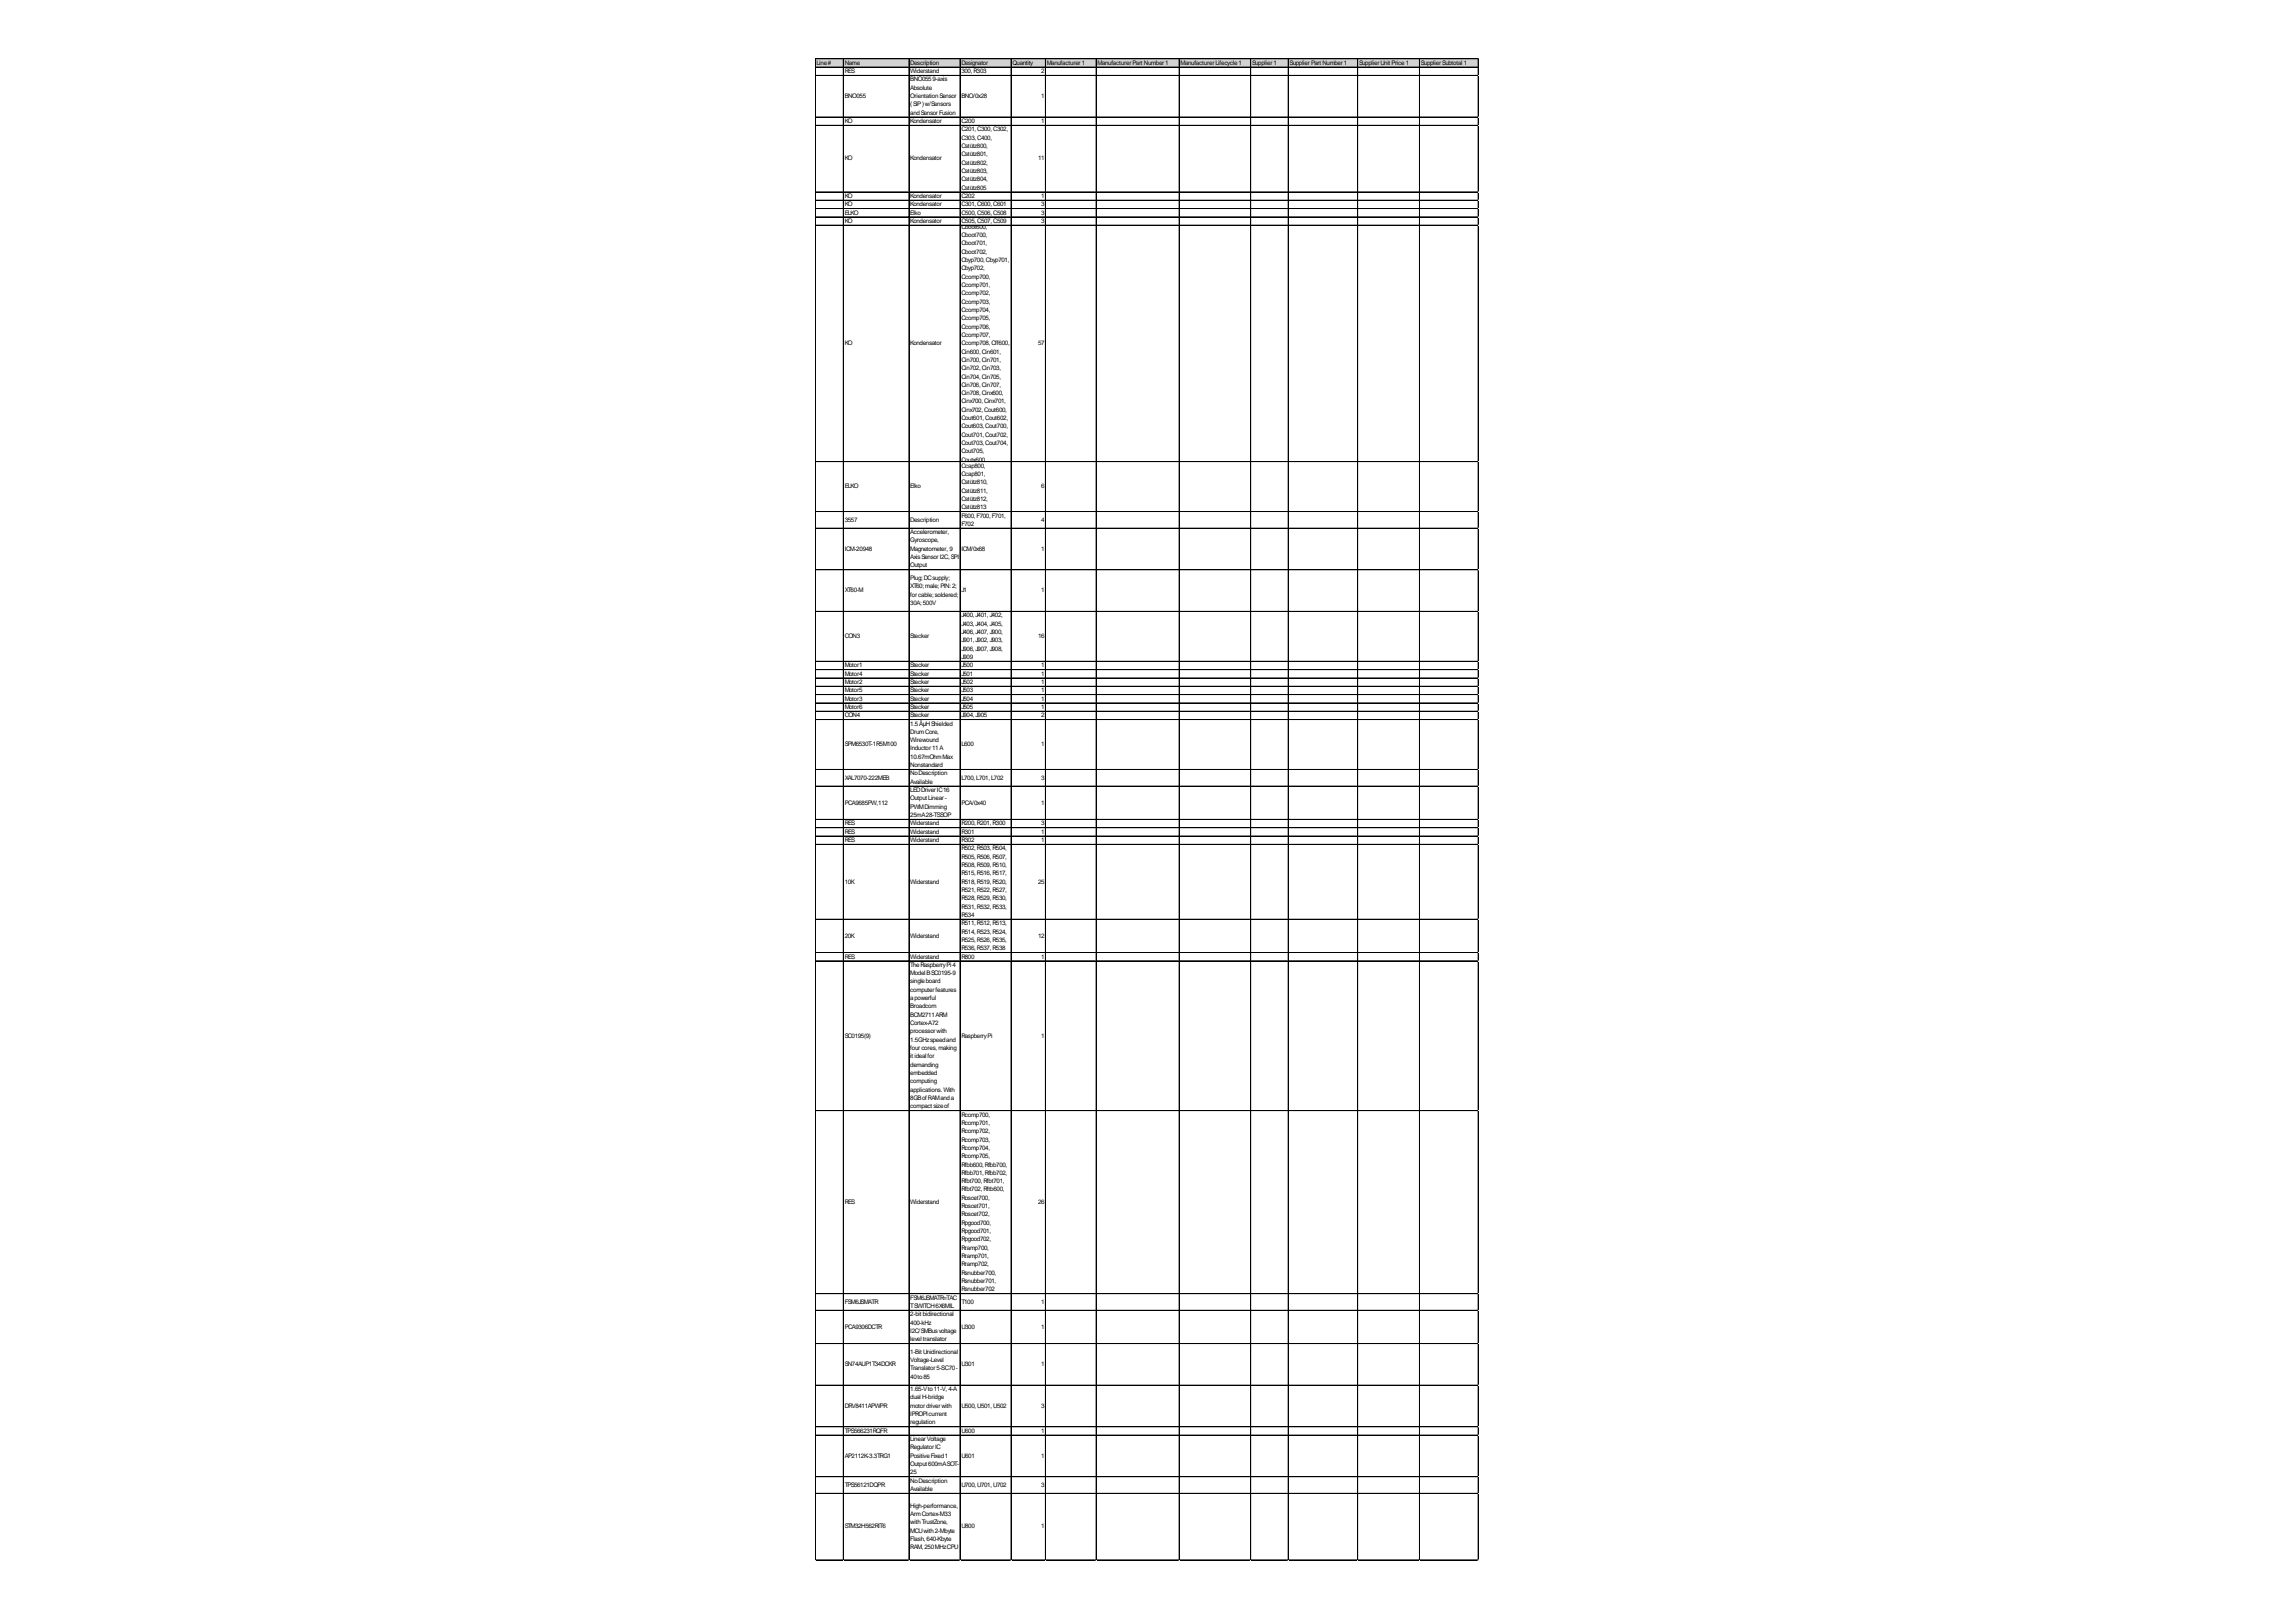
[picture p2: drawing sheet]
<svg xmlns="http://www.w3.org/2000/svg" width="297mm" height="210mm" viewBox="0 0 297 210" stroke-linecap="round" stroke-linejoin="round" font-family="sans-serif">
<defs><g id="words">
<g font-size=".8">
<text x="105.6" y="8.4">Line#</text>
<text x="109.3" y="8.4">Name</text>
<text x="109.3" y="9.5">RES</text>
<text x="117.8" y="8.4">Description</text>
<text x="117.8" y="9.5">Widerstand</text>
<text x="117.8" y="10.5">BNO0559-axis</text>
<text x="117.8" y="11.6">Absolute</text>
<text x="124.4" y="8.4">Designator</text>
<text x="124.4" y="9.5">300,R303</text>
<text x="131" y="8.4">Quantity</text>
<text x="134.7" y="9.5">2</text>
<text x="135.4" y="8.4">Manufacturer1</text>
<text x="142" y="8.4">ManufacturerPart Number1</text>
<text x="152.7" y="8.4">ManufacturerLifecycle1</text>
<text x="162" y="8.4">Supplier1</text>
<text x="166.8" y="8.4">SupplierPart Number1</text>
<text x="175.8" y="8.4">SupplierUnit Price1</text>
<text x="183.8" y="8.4">SupplierSubtotal1</text>
<text x="109.3" y="12.7">BNO055</text>
<text x="109.3" y="15.9">KO</text>
<text x="117.8" y="12.7">OrientationSensor</text>
<text x="117.8" y="13.8">(SiP)w/Sensors</text>
<text x="117.8" y="14.8">andSensorFusion</text>
<text x="117.8" y="15.9">Kondensator</text>
<text x="124.4" y="12.7">BNO/0x28</text>
<text x="124.4" y="15.9">C200</text>
<text x="124.4" y="17">C201,C300,C302,</text>
<text x="134.7" y="12.7">1</text>
<text x="134.7" y="15.9">1</text>
<text x="109.3" y="20.8">KO</text>
<text x="117.8" y="20.8">Kondensator</text>
<text x="124.4" y="18.1">C303,C400,</text>
<text x="124.4" y="19.1">Cstütz800,</text>
<text x="124.4" y="20.2">Cstütz801,</text>
<text x="124.4" y="21.3">Cstütz802,</text>
<text x="124.4" y="22.4">Cstütz803,</text>
<text x="124.4" y="23.5">Cstütz804,</text>
<text x="134.3" y="20.8">11</text>
<text x="109.3" y="25.6">KO</text>
<text x="109.3" y="26.7">KO</text>
<text x="109.3" y="27.8">ELKO</text>
<text x="109.3" y="28.8">KO</text>
<text x="117.8" y="25.6">Kondensator</text>
<text x="117.8" y="26.7">Kondensator</text>
<text x="117.8" y="27.8">Elko</text>
<text x="117.8" y="28.8">Kondensator</text>
<text x="124.4" y="24.5">Cstütz805</text>
<text x="124.4" y="25.6">C202</text>
<text x="124.4" y="26.7">C301,C600,C601</text>
<text x="124.4" y="27.8">C500,C506,C508</text>
<text x="124.4" y="28.8">C505,C507,C509</text>
<text x="124.4" y="29.6">Cboot600,</text>
<text x="134.7" y="25.6">1</text>
<text x="134.7" y="26.7">3</text>
<text x="134.7" y="27.8">3</text>
<text x="134.7" y="28.8">3</text>
<text x="124.4" y="30.7">Cboot700,</text>
<text x="124.4" y="31.8">Cboot701,</text>
<text x="124.4" y="32.8">Cboot702,</text>
<text x="124.4" y="33.9">Cbyp700,Cbyp701,</text>
<text x="124.4" y="35">Cbyp702,</text>
<text x="124.4" y="36.1">Ccomp700,</text>
<text x="124.4" y="37.1">Ccomp701,</text>
<text x="124.4" y="38.2">Ccomp702,</text>
<text x="124.4" y="39.3">Ccomp703,</text>
<text x="124.4" y="40.4">Ccomp704,</text>
<text x="124.4" y="41.4">Ccomp705,</text>
<text x="109.3" y="44.7">KO</text>
<text x="117.8" y="44.7">Kondensator</text>
<text x="124.4" y="42.5">Ccomp706,</text>
<text x="124.4" y="43.6">Ccomp707,</text>
<text x="124.4" y="44.7">Ccomp708,Cff600,</text>
<text x="124.4" y="45.8">Cin600,Cin601,</text>
<text x="124.4" y="46.8">Cin700,Cin701,</text>
<text x="124.4" y="47.9">Cin702,Cin703,</text>
<text x="134.3" y="44.7">57</text>
<text x="124.4" y="49">Cin704,Cin705,</text>
<text x="124.4" y="50.1">Cin706,Cin707,</text>
<text x="124.4" y="51.1">Cin708,Cinx600,</text>
<text x="124.4" y="52.2">Cinx700,Cinx701,</text>
<text x="124.4" y="53.3">Cinx702,Cout600,</text>
<text x="124.4" y="54.4">Cout601,Cout602,</text>
<text x="124.4" y="55.4">Cout603,Cout700,</text>
<text x="124.4" y="56.5">Cout701,Cout702,</text>
<text x="124.4" y="57.6">Cout703,Cout704,</text>
<text x="124.4" y="58.7">Cout705,</text>
<text x="124.4" y="59.7">Coutx600,</text>
<text x="109.3" y="63.2">ELKO</text>
<text x="117.8" y="63.2">Elko</text>
<text x="124.4" y="60.5">Ccap800,</text>
<text x="124.4" y="61.6">Ccap801,</text>
<text x="124.4" y="62.7">Cstütz810,</text>
<text x="124.4" y="63.7">Cstütz811,</text>
<text x="124.4" y="64.8">Cstütz812,</text>
<text x="124.4" y="65.9">Cstütz813</text>
<text x="134.7" y="63.2">6</text>
<text x="109.3" y="67.5">3557</text>
<text x="109.3" y="71.3">ICM-20948</text>
<text x="117.8" y="67.5">Description</text>
<text x="117.8" y="69.1">Accelerometer,</text>
<text x="117.8" y="70.2">Gyroscope,</text>
<text x="117.8" y="71.3">Magnetometer, 9</text>
<text x="124.4" y="67">F600,F700,F701,</text>
<text x="124.4" y="68">F702</text>
<text x="124.4" y="71.3">ICM/0x68</text>
<text x="134.7" y="67.5">4</text>
<text x="134.7" y="71.3">1</text>
<text x="109.3" y="76.7">XT60-M</text>
<text x="117.8" y="72.4">AxisSensorI2C,SPI</text>
<text x="117.8" y="73.4">Output</text>
<text x="117.8" y="75">Plug;DCsupply;</text>
<text x="117.8" y="76.1">XT60;male;PIN:2;</text>
<text x="117.8" y="77.2">forcable;soldered;</text>
<text x="124.4" y="76.7">J1</text>
<text x="134.7" y="76.7">1</text>
<text x="109.3" y="82.6">CON3</text>
<text x="117.8" y="78.3">30A;500V</text>
<text x="117.8" y="82.6">Stecker</text>
<text x="124.4" y="79.9">J400,J401,J402,</text>
<text x="124.4" y="81">J403,J404,J405,</text>
<text x="124.4" y="82">J406,J407,J900,</text>
<text x="124.4" y="83.1">J901,J902,J903,</text>
<text x="134.3" y="82.6">16</text>
<text x="109.3" y="86.4">Motor1</text>
<text x="109.3" y="87.4">Motor4</text>
<text x="109.3" y="88.5">Motor2</text>
<text x="109.3" y="89.6">Motor5</text>
<text x="117.8" y="86.4">Stecker</text>
<text x="117.8" y="87.4">Stecker</text>
<text x="117.8" y="88.5">Stecker</text>
<text x="117.8" y="89.6">Stecker</text>
<text x="124.4" y="84.2">J906,J907,J908,</text>
<text x="124.4" y="85.3">J909</text>
<text x="124.4" y="86.4">J500</text>
<text x="124.4" y="87.4">J501</text>
<text x="124.4" y="88.5">J502</text>
<text x="124.4" y="89.6">J503</text>
<text x="134.7" y="86.4">1</text>
<text x="134.7" y="87.4">1</text>
<text x="134.7" y="88.5">1</text>
<text x="134.7" y="89.6">1</text>
<text x="109.3" y="90.7">Motor3</text>
<text x="109.3" y="91.7">Motor6</text>
<text x="109.3" y="92.8">CON4</text>
<text x="117.8" y="90.7">Stecker</text>
<text x="117.8" y="91.7">Stecker</text>
<text x="117.8" y="92.8">Stecker</text>
<text x="117.8" y="93.9">1.5ÂµHShielded</text>
<text x="117.8" y="95">DrumCore,</text>
<text x="124.4" y="90.7">J504</text>
<text x="124.4" y="91.7">J505</text>
<text x="124.4" y="92.8">J904,J905</text>
<text x="134.7" y="90.7">1</text>
<text x="134.7" y="91.7">1</text>
<text x="134.7" y="92.8">2</text>
<text x="109.3" y="96.6">SPM6530T-1R5M100</text>
<text x="109.3" y="100.9">XAL7070-222MEB</text>
<text x="117.8" y="96">Wirewound</text>
<text x="117.8" y="97.1">Inductor11A</text>
<text x="117.8" y="98.2">10.67mOhmMax</text>
<text x="117.8" y="99.3">Nonstandard</text>
<text x="117.8" y="100.4">NoDescription</text>
<text x="117.8" y="101.4">Available</text>
<text x="124.4" y="96.6">L600</text>
<text x="124.4" y="100.9">L700,L701,L702</text>
<text x="134.7" y="96.6">1</text>
<text x="134.7" y="100.9">3</text>
<text x="109.3" y="104.1">PCA9685PW,112</text>
<text x="109.3" y="106.8">RES</text>
<text x="109.3" y="107.9">RES</text>
<text x="117.8" y="102.5">LEDDriverIC16</text>
<text x="117.8" y="103.6">OutputLinear-</text>
<text x="117.8" y="104.7">PWMDimming</text>
<text x="117.8" y="105.7">25mA28-TSSOP</text>
<text x="117.8" y="106.8">Widerstand</text>
<text x="117.8" y="107.9">Widerstand</text>
<text x="124.4" y="104.1">PCA/0x40</text>
<text x="124.4" y="106.8">R200,R201,R300</text>
<text x="124.4" y="107.9">R301</text>
<text x="134.7" y="104.1">1</text>
<text x="134.7" y="106.8">3</text>
<text x="134.7" y="107.9">1</text>
<text x="109.3" y="109">RES</text>
<text x="117.8" y="109">Widerstand</text>
<text x="124.4" y="109">R302</text>
<text x="124.4" y="110">R502,R503,R504,</text>
<text x="124.4" y="111.1">R505,R506,R507,</text>
<text x="124.4" y="112.2">R508,R509,R510,</text>
<text x="124.4" y="113.3">R515,R516,R517,</text>
<text x="134.7" y="109">1</text>
<text x="109.3" y="114.3">10K</text>
<text x="117.8" y="114.3">Widerstand</text>
<text x="124.4" y="114.3">R518,R519,R520,</text>
<text x="124.4" y="115.4">R521,R522,R527,</text>
<text x="124.4" y="116.5">R528,R529,R530,</text>
<text x="124.4" y="117.6">R531,R532,R533,</text>
<text x="124.4" y="118.7">R534</text>
<text x="124.4" y="119.7">R511,R512,R513,</text>
<text x="134.3" y="114.3">25</text>
<text x="109.3" y="121.3">20K</text>
<text x="109.3" y="124">RES</text>
<text x="117.8" y="121.3">Widerstand</text>
<text x="117.8" y="124">Widerstand</text>
<text x="117.8" y="125.1">TheRaspberryPi4</text>
<text x="124.4" y="120.8">R514,R523,R524,</text>
<text x="124.4" y="121.9">R525,R526,R535,</text>
<text x="124.4" y="123">R536,R537,R538</text>
<text x="124.4" y="124">R800</text>
<text x="134.3" y="121.3">12</text>
<text x="134.7" y="124">1</text>
<text x="117.8" y="126.2">ModelBSC0195-9</text>
<text x="117.8" y="127.3">singleboard</text>
<text x="117.8" y="128.3">computerfeatures</text>
<text x="117.8" y="129.4">apowerful</text>
<text x="117.8" y="130.5">Broadcom</text>
<text x="117.8" y="131.6">BCM2711ARM</text>
<text x="109.3" y="134.3">SC0195(9)</text>
<text x="117.8" y="132.7">Cortex-A72</text>
<text x="117.8" y="133.7">processorwith</text>
<text x="117.8" y="134.8">1.5GHzspeedand</text>
<text x="117.8" y="135.9">fourcores,making</text>
<text x="117.8" y="137">it idealfor</text>
<text x="124.4" y="134.3">RaspberryPi</text>
<text x="134.7" y="134.3">1</text>
<text x="117.8" y="138">demanding</text>
<text x="117.8" y="139.1">embedded</text>
<text x="117.8" y="140.2">computing</text>
<text x="117.8" y="141.3">applications.With</text>
<text x="117.8" y="142.3">8GBofRAManda</text>
<text x="117.8" y="143.4">compact sizeof</text>
<text x="124.4" y="144.5">Rcomp700,</text>
<text x="124.4" y="145.6">Rcomp701,</text>
<text x="124.4" y="146.7">Rcomp702,</text>
<text x="124.4" y="147.7">Rcomp703,</text>
<text x="124.4" y="148.8">Rcomp704,</text>
<text x="124.4" y="149.9">Rcomp705,</text>
<text x="109.3" y="155.8">RES</text>
<text x="117.8" y="155.8">Widerstand</text>
<text x="124.4" y="151">Rfbb600,Rfbb700,</text>
<text x="124.4" y="152">Rfbb701,Rfbb702,</text>
<text x="124.4" y="153.1">Rfbt700,Rfbt701,</text>
<text x="124.4" y="154.2">Rfbt702,Rftb600,</text>
<text x="124.4" y="155.3">Roscet700,</text>
<text x="134.3" y="155.8">26</text>
<text x="124.4" y="156.3">Roscet701,</text>
<text x="124.4" y="157.4">Roscet702,</text>
<text x="124.4" y="158.5">Rpgood700,</text>
<text x="124.4" y="159.6">Rpgood701,</text>
<text x="124.4" y="160.6">Rpgood702,</text>
<text x="124.4" y="161.7">Rramp700,</text>
<text x="124.4" y="162.8">Rramp701,</text>
<text x="124.4" y="163.9">Rramp702,</text>
<text x="124.4" y="165">Rsnubber700,</text>
<text x="124.4" y="166">Rsnubber701,</text>
<text x="124.4" y="167.1">Rsnubber702</text>
<text x="109.3" y="168.7">FSM6JSMATR</text>
<text x="109.3" y="172">PCA9306DCTR</text>
<text x="117.8" y="168.2">FSM6JSMATR=TAC</text>
<text x="117.8" y="169.3">TSWITCH6X6MIL</text>
<text x="117.8" y="170.3">2-bit bidirectional</text>
<text x="117.8" y="171.4">400-kHz</text>
<text x="117.8" y="172.5">I2C/SMBusvoltage</text>
<text x="117.8" y="173.6">leveltranslator</text>
<text x="124.4" y="168.7">T100</text>
<text x="124.4" y="172">U300</text>
<text x="134.7" y="168.7">1</text>
<text x="134.7" y="172">1</text>
<text x="109.3" y="176.8">SN74AUP1T34DCKR</text>
<text x="117.8" y="175.2">1-Bit Unidirectional</text>
<text x="117.8" y="176.3">Voltage-Level</text>
<text x="117.8" y="177.3">Translator5-SC70-</text>
<text x="117.8" y="178.4">40to85</text>
<text x="124.4" y="176.8">U301</text>
<text x="134.7" y="176.8">1</text>
<text x="109.3" y="182.2">DRV8411APWPR</text>
<text x="109.3" y="185.4">TPS566231RQFR</text>
<text x="117.8" y="180">1.65-Vto11-V,4-A</text>
<text x="117.8" y="181.1">dualH-bridge</text>
<text x="117.8" y="182.2">motordriverwith</text>
<text x="117.8" y="183.3">IPROPIcurrent</text>
<text x="117.8" y="184.3">regulation</text>
<text x="124.4" y="182.2">U500,U501,U502</text>
<text x="124.4" y="185.4">U600</text>
<text x="134.7" y="182.2">3</text>
<text x="134.7" y="185.4">1</text>
<text x="109.3" y="188.6">AP2112K-3.3TRG1</text>
<text x="117.8" y="186.5">LinearVoltage</text>
<text x="117.8" y="187.6">RegulatorIC</text>
<text x="117.8" y="188.6">PositiveFixed1</text>
<text x="117.8" y="189.7">Output600mASOT-</text>
<text x="117.8" y="190.8">25</text>
<text x="117.8" y="191.9">NoDescription</text>
<text x="124.4" y="188.6">U601</text>
<text x="134.7" y="188.6">1</text>
<text x="109.3" y="192.4">TPS56121DQPR</text>
<text x="109.3" y="197.8">STM32H562RIT6</text>
<text x="117.8" y="193">Available</text>
<text x="117.8" y="195.1">High-performance,</text>
<text x="117.8" y="196.2">ArmCortex-M33</text>
<text x="117.8" y="197.3">withTrustZone,</text>
<text x="124.4" y="192.4">U700,U701,U702</text>
<text x="124.4" y="197.8">U800</text>
<text x="134.7" y="192.4">3</text>
<text x="134.7" y="197.8">1</text>
<text x="117.8" y="198.3">MCUwith2-Mbyte</text>
<text x="117.8" y="199.4">Flash,640-Kbyte</text>
<text x="117.8" y="200.5">RAM,250MHzCPU</text>
</g>
</g></defs>
<path d="M105.5 7.6h85.8v1.1h-85.8z" fill="#d3d3d3"/>
<g fill="none" stroke="#000" stroke-width=".13">
<path d="M105.5 7.6v194.3M105.5 7.6h85.8M105.5 8.7h85.8M105.5 15.1h85.8M105.5 15.2h85.8M105.5 16.2h85.8M109.1 7.6v194.3M117.6 7.6v194.3M124.2 7.6v194.3M130.8 7.6v194.3M135.2 7.6l.1 194.3M141.8 7.6v194.3"/>
<path d="M152.5 7.6v194.3M152.6 7.6v194.3M161.8 7.6v194.3M166.7 7.6v194.3M175.6 7.6l.1 194.3M183.6 7.6v194.3M183.7 7.6v194.3M191.2 7.6l.1 194.3M191.3 9.8h-85.8M105.5 25.9h85.8M105.5 27h85.8M105.5 29.1h85.8"/>
<path d="M105.5 29.2h85.8M191.3 24.8l-85.8 .1M191.3 28.1h-85.8M105.5 59.7h85.8M105.5 59.8h85.8M105.5 68.4h85.8M105.5 79.1h85.8M191.3 66.2h-85.8M191.3 73.7l-85.8 .1M105.5 85.6h85.8M105.5 86.7h85.8M105.5 88.8h85.8"/>
<path d="M105.5 89.9h85.8M105.5 91h85.8M105.5 93.1h85.8M191.3 87.7l-85.8 .1M191.3 92l-85.8 .1M191.3 99.6h-85.8M105.5 101.7h85.8M105.5 101.8h85.8M105.5 106h85.8M105.5 106.1h85.8M105.5 108.2h85.8M105.5 109.3h85.8"/>
<path d="M105.5 119h85.8M191.3 107.1h-85.8M105.5 123.3h85.8M105.5 124.3h85.8M105.5 124.4h85.8M191.3 143.7h-85.8M105.5 167.4h85.8M105.5 173.9h85.8M105.5 179.3h85.8M191.3 169.6h-85.8M105.5 185.7h85.8M105.5 193.3h85.8"/>
<path d="M191.3 184.6l-85.8 .1M191.3 191.1h-85.8M105.5 201.9h85.8"/>
</g>
<path d="M105.5 201.9v.1" fill="none" stroke="#e0e0e0" stroke-width=".13"/>
<path d="M109.1 201.9v.1" fill="none" stroke="#e0e0e0" stroke-width=".13"/>
<path d="M117.6 201.9v.1" fill="none" stroke="#e0e0e0" stroke-width=".13"/>
<path d="M124.2 201.9v.1" fill="none" stroke="#e0e0e0" stroke-width=".13"/>
<path d="M130.8 201.9v.1" fill="none" stroke="#e0e0e0" stroke-width=".13"/>
<path d="M135.2 201.9v.1" fill="none" stroke="#e0e0e0" stroke-width=".13"/>
<path d="M141.8 201.9v.1" fill="none" stroke="#e0e0e0" stroke-width=".13"/>
<path d="M152.5 201.9v.1" fill="none" stroke="#e0e0e0" stroke-width=".13"/>
<path d="M161.8 201.9v.1" fill="none" stroke="#e0e0e0" stroke-width=".13"/>
<path d="M166.7 201.9v.1" fill="none" stroke="#e0e0e0" stroke-width=".13"/>
<path d="M175.6 201.9v.1" fill="none" stroke="#e0e0e0" stroke-width=".13"/>
<path d="M183.6 201.9v.1" fill="none" stroke="#e0e0e0" stroke-width=".13"/>
<path d="M191.2 201.9v.1" fill="none" stroke="#e0e0e0" stroke-width=".13"/>
<path d="M191.3 9.8h.1" fill="none" stroke="#e0e0e0" stroke-width=".13"/>
<path d="M191.3 15.1h.1" fill="none" stroke="#e0e0e0" stroke-width=".13"/>
<path d="M191.3 16.2h.1" fill="none" stroke="#e0e0e0" stroke-width=".13"/>
<path d="M191.3 24.8h.1" fill="none" stroke="#e0e0e0" stroke-width=".13"/>
<path d="M191.3 25.9h.1" fill="none" stroke="#e0e0e0" stroke-width=".13"/>
<path d="M191.3 27h.1" fill="none" stroke="#e0e0e0" stroke-width=".13"/>
<path d="M191.3 28.1h.1" fill="none" stroke="#e0e0e0" stroke-width=".13"/>
<path d="M191.3 29.1h.1" fill="none" stroke="#e0e0e0" stroke-width=".13"/>
<path d="M191.3 59.7h.1" fill="none" stroke="#e0e0e0" stroke-width=".13"/>
<path d="M191.3 66.2h.1" fill="none" stroke="#e0e0e0" stroke-width=".13"/>
<path d="M191.3 68.4h.1" fill="none" stroke="#e0e0e0" stroke-width=".13"/>
<path d="M191.3 73.7h.1" fill="none" stroke="#e0e0e0" stroke-width=".13"/>
<path d="M191.3 79.1h.1" fill="none" stroke="#e0e0e0" stroke-width=".13"/>
<path d="M191.3 85.6h.1" fill="none" stroke="#e0e0e0" stroke-width=".13"/>
<path d="M191.3 86.7h.1" fill="none" stroke="#e0e0e0" stroke-width=".13"/>
<path d="M191.3 87.7h.1" fill="none" stroke="#e0e0e0" stroke-width=".13"/>
<path d="M191.3 88.8h.1" fill="none" stroke="#e0e0e0" stroke-width=".13"/>
<path d="M191.3 89.9h.1" fill="none" stroke="#e0e0e0" stroke-width=".13"/>
<path d="M191.3 91h.1" fill="none" stroke="#e0e0e0" stroke-width=".13"/>
<path d="M191.3 92h.1" fill="none" stroke="#e0e0e0" stroke-width=".13"/>
<path d="M191.3 93.1h.1" fill="none" stroke="#e0e0e0" stroke-width=".13"/>
<path d="M191.3 99.6h.1" fill="none" stroke="#e0e0e0" stroke-width=".13"/>
<path d="M191.3 101.7h.1" fill="none" stroke="#e0e0e0" stroke-width=".13"/>
<path d="M191.3 106h.1" fill="none" stroke="#e0e0e0" stroke-width=".13"/>
<path d="M191.3 107.1h.1" fill="none" stroke="#e0e0e0" stroke-width=".13"/>
<path d="M191.3 108.2h.1" fill="none" stroke="#e0e0e0" stroke-width=".13"/>
<path d="M191.3 109.3h.1" fill="none" stroke="#e0e0e0" stroke-width=".13"/>
<path d="M191.3 119h.1" fill="none" stroke="#e0e0e0" stroke-width=".13"/>
<path d="M191.3 123.3h.1" fill="none" stroke="#e0e0e0" stroke-width=".13"/>
<path d="M191.3 124.3h.1" fill="none" stroke="#e0e0e0" stroke-width=".13"/>
<path d="M191.3 143.7h.1" fill="none" stroke="#e0e0e0" stroke-width=".13"/>
<path d="M191.3 167.4h.1" fill="none" stroke="#e0e0e0" stroke-width=".13"/>
<path d="M191.3 169.6h.1" fill="none" stroke="#e0e0e0" stroke-width=".13"/>
<path d="M191.3 173.9h.1" fill="none" stroke="#e0e0e0" stroke-width=".13"/>
<path d="M191.3 179.3h.1" fill="none" stroke="#e0e0e0" stroke-width=".13"/>
<path d="M191.3 184.6h.1" fill="none" stroke="#e0e0e0" stroke-width=".13"/>
<path d="M191.3 185.7h.1" fill="none" stroke="#e0e0e0" stroke-width=".13"/>
<path d="M191.3 191.1h.1" fill="none" stroke="#e0e0e0" stroke-width=".13"/>
<path d="M191.3 193.3h.1" fill="none" stroke="#e0e0e0" stroke-width=".13"/>
<path d="M191.3 201.9h.1" fill="none" stroke="#e0e0e0" stroke-width=".13"/>
<use href="#words"/>
</svg>
